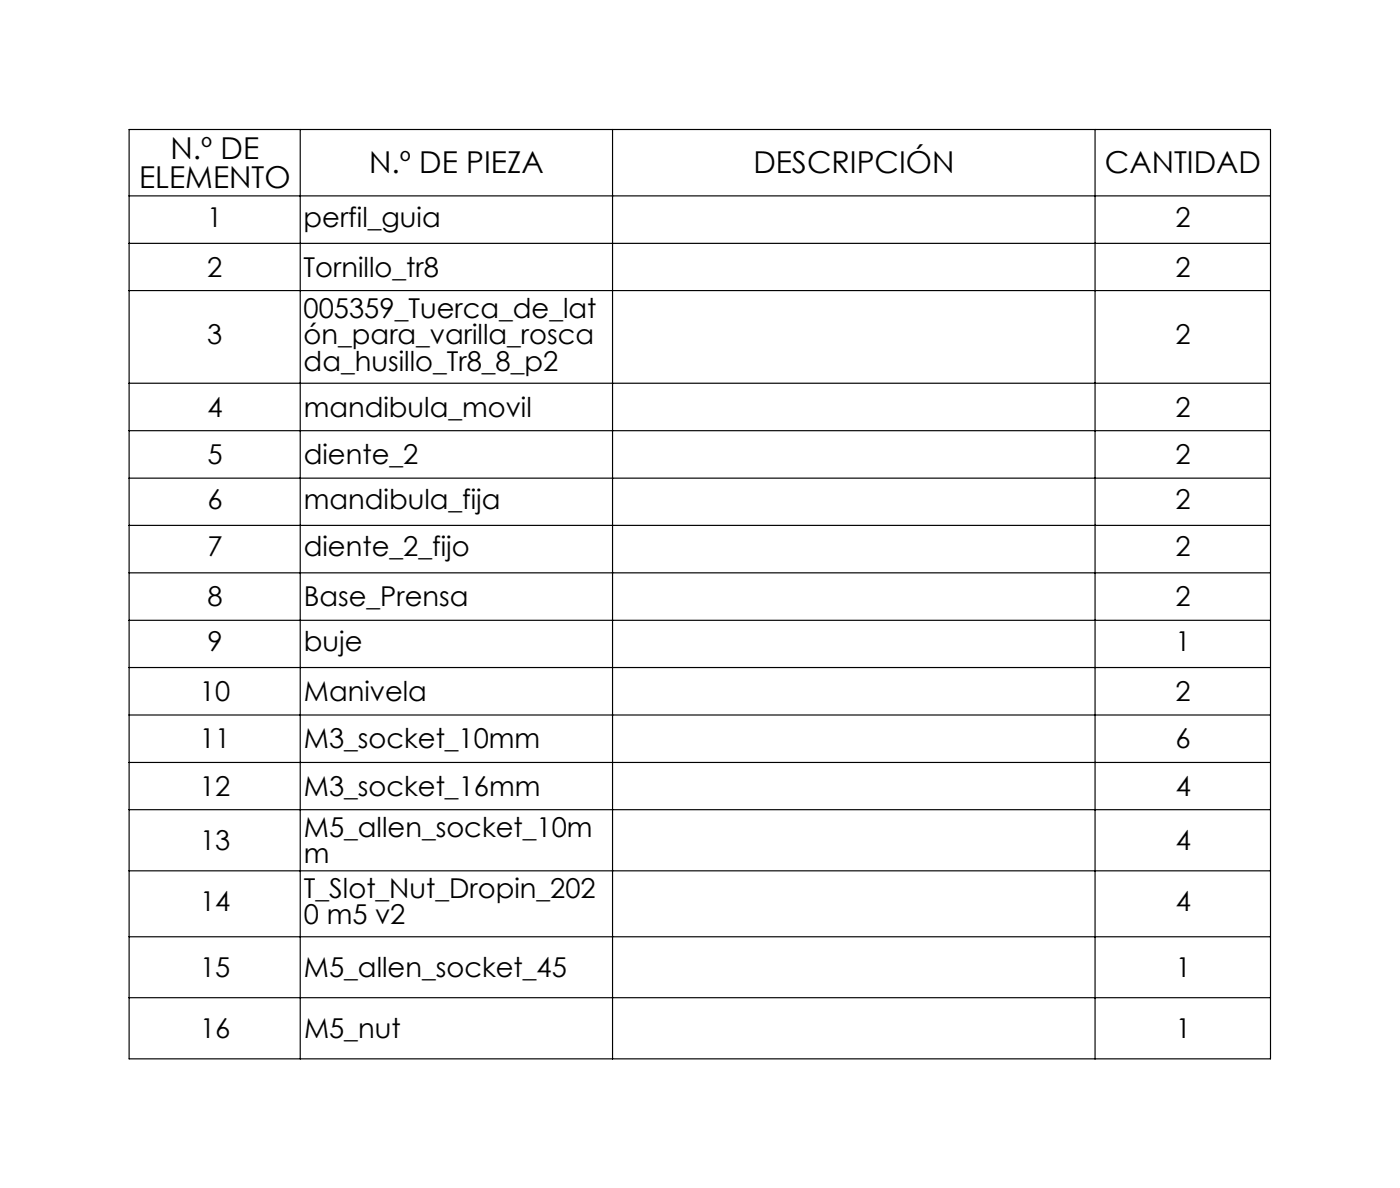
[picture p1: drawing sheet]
<svg xmlns="http://www.w3.org/2000/svg" width="216mm" height="184mm" viewBox="0 0 216 184" stroke-linecap="round" stroke-linejoin="round" font-family="sans-serif">
<defs><g id="words">
<g font-size="4.7">
<text x="21.5" y="29.1">ELEMENTO</text>
<text x="26.4" y="24.6">N.º DE</text>
<text x="57.1" y="26.8">N.º DE PIEZA</text>
<text x="116.5" y="26.8">DESCRIPCIÓN</text>
<text x="170.9" y="26.8">CANTIDAD</text>
</g>
<g font-size="4.2">
<text x="32" y="35.1">1</text>
<text x="46.9" y="35.1">perfil_guia</text>
<text x="181.8" y="35.1">2</text>
<text x="32.1" y="42.8">2</text>
<text x="47" y="42.8">Tornillo_tr8</text>
<text x="181.8" y="42.8">2</text>
<text x="32.1" y="53.2">3</text>
<text x="47" y="49.1">005359_Tuerca_de_lat</text>
<text x="47" y="53.2">ón_para_varilla_rosca</text>
<text x="181.8" y="53.2">2</text>
<text x="47" y="57.3">da_husillo_Tr8_8_p2</text>
<text x="32.1" y="64.4">4</text>
<text x="47" y="64.4">mandibula_movil</text>
<text x="181.8" y="64.4">2</text>
<text x="32.1" y="71.8">5</text>
<text x="47" y="71.8">diente_2</text>
<text x="181.8" y="71.8">2</text>
<text x="32.1" y="78.7">6</text>
<text x="47" y="78.7">mandibula_fija</text>
<text x="181.8" y="78.7">2</text>
<text x="32.1" y="86">7</text>
<text x="47" y="86">diente_2_fijo</text>
<text x="181.8" y="86">2</text>
<text x="32.1" y="93.7">8</text>
<text x="47" y="93.7">Base_Prensa</text>
<text x="181.8" y="93.7">2</text>
<text x="32.1" y="100.7">9</text>
<text x="47" y="100.7">buje</text>
<text x="181.8" y="100.7">1</text>
<text x="30.9" y="108.4">10</text>
<text x="47" y="108.4">Manivela</text>
<text x="181.8" y="108.4">2</text>
<text x="30.9" y="115.7">11</text>
<text x="47" y="115.7">M3_socket_10mm</text>
<text x="181.8" y="115.7">6</text>
<text x="30.9" y="123">12</text>
<text x="47" y="123">M3_socket_16mm</text>
<text x="181.8" y="123">4</text>
<text x="30.9" y="131.4">13</text>
<text x="47" y="129.4">M5_allen_socket_10m</text>
<text x="181.8" y="131.4">4</text>
<text x="47" y="133.5">m</text>
<text x="30.9" y="140.9">14</text>
<text x="47" y="138.8">T_Slot_Nut_Dropin_202</text>
<text x="47" y="142.9">0 m5 v2</text>
<text x="181.8" y="140.9">4</text>
<text x="30.9" y="151.1">15</text>
<text x="47" y="151.1">M5_allen_socket_45</text>
<text x="181.8" y="151.1">1</text>
<text x="30.9" y="160.5">16</text>
<text x="47" y="160.5">M5_nut</text>
<text x="181.8" y="160.5">1</text>
</g>
</g></defs>
<g fill="none" stroke="#000" stroke-width=".18">
<path d="M20 20h176.5v143.7h-176.5zM20 30.3h176.5M20 37.6h176.5M46.4 20v143.7M94.7 20v143.7M169.3 20v143.7M20 44.9h176.5M20 59.3h176.5M20 66.6h176.5M20 73.9h176.5M20 81.2h176.5M20 88.6h176.5"/>
<path d="M20 95.9h176.5M20 103.2h176.5M20 110.5h176.5M20 117.9h176.5M20 125.2h176.5M20 134.6h176.5M20 144.8h176.5M20 154.3h176.5"/>
</g>
<use href="#words"/>
</svg>
